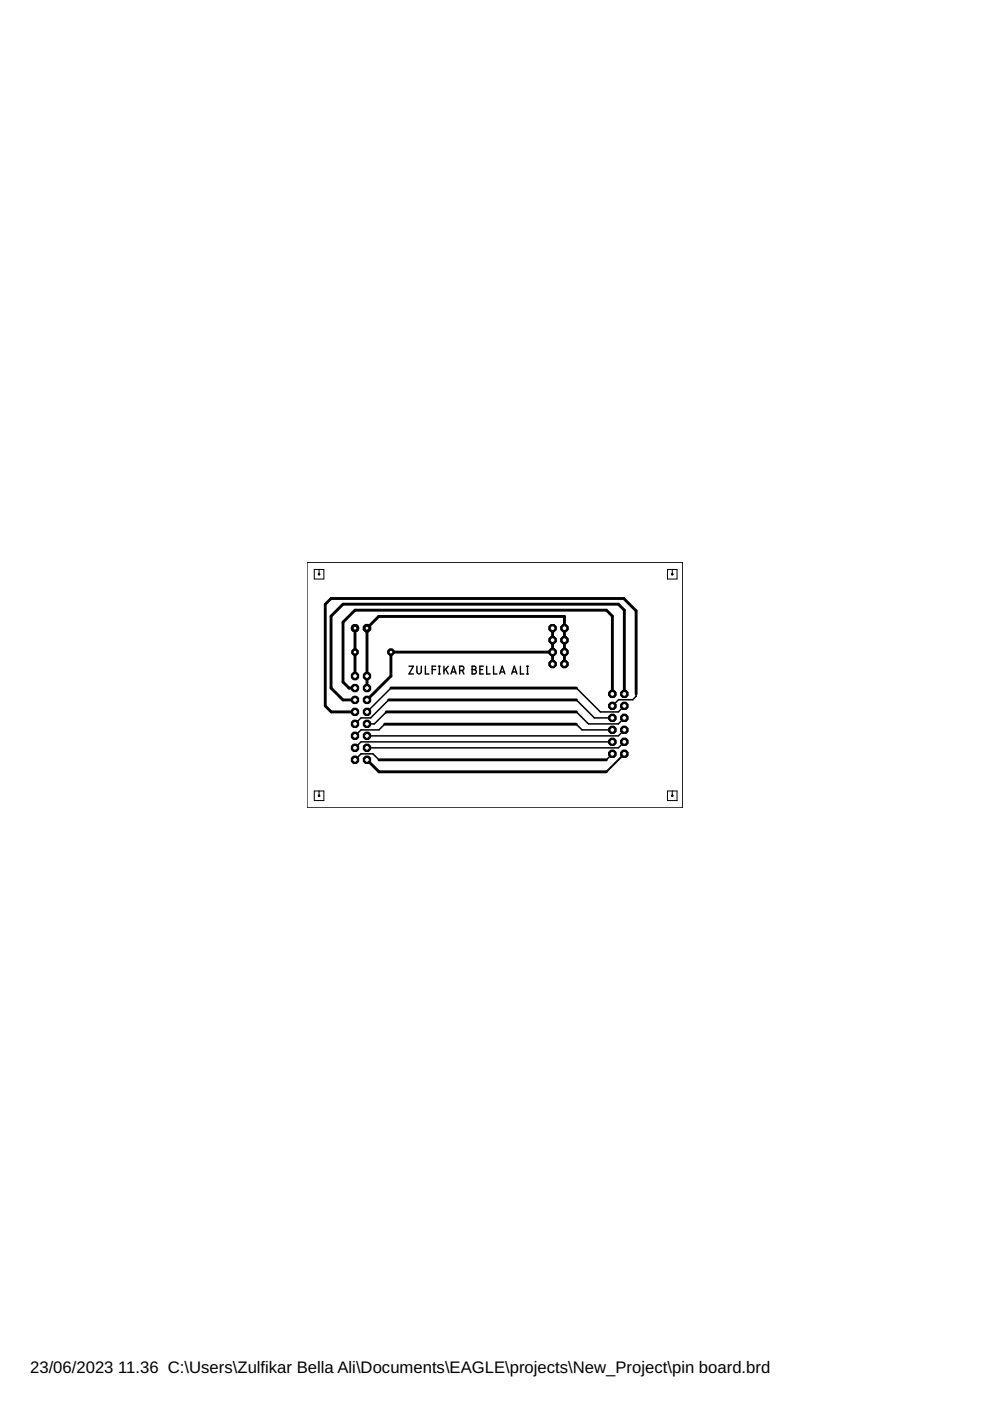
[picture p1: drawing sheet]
<svg xmlns="http://www.w3.org/2000/svg" width="210mm" height="297mm" viewBox="0 0 210 297" stroke-linecap="round" stroke-linejoin="round" font-family="sans-serif">
<defs><g id="words">
<g font-size="3.5">
<text x="6.4" y="291">23/06/2023</text>
<text x="25.1" y="291">11.36 C:\Users\Zulfikar Bella Ali\Documents\EAGLE\projects\New_Project\pin board.brd</text>
</g>
</g></defs>
<g fill="none" stroke="#000" stroke-width=".61">
<path d="M75.3 133.2v10.1M117.2 133.2v7.6M117.2 138.3h-34.3v5l-5.1 5.1M75.3 145.9h-1.3l-1.3-1.3v-12.7l2.6-2.5h53.3l1.2 1.2v16.5M81.6 153.5h40.6M81.9 150.9h40.3M82.4 148.4h39.8M82.9 145.9h39.3M119.7 140.8v-10.1h-39.4l-2.5 2.5v12.7M132.4 147.1v-17.7l-1.3-1.3h-58.4l-2.5 2.5v15.3l2.5 2.5h2.6M134.9 147.1v-17.6l-2.7-2.6h-62l-1.2 1.2v21.6l1.2 1.2h5.1M77.8 161.1l2.5 2.5h48.3"/>
<path d="M80.3 161.1h48.3"/>
</g>
<g fill="none" stroke="#000" stroke-width=".32">
<path d="M81.6 153.5l-1.3 1.2h-3.8l-1.2 1.3M81.8 151.1l-2.4 2.4h-1.6M82.4 148.4l-3.8 3.8h-2.1l-1.2 1.3M82.9 145.9l-5.1 5M122.2 153.5l1.2 1.2h6.4M122.2 145.9l5.1 5h3.8l1.3-1.2M122.2 150.9l2.6 2.6h6.3l1.3-1.3M122.2 148.4l3.8 3.8h3.8M129.8 157.3h-53.3l-1.2 1.3M129.8 159.8l-1.2 1.3M132.4 154.7l-1.3 1.3h-53.3M132.4 157.3l-1.3 1.3h-53.3"/>
<path d="M134.9 147.1v.5l-.7 .8h-3.1l-1.3 1.3M75.3 161.1l1.2-1.3h2.6l1.2 1.3"/>
</g>
<path d="M81.9 150.9l-.1 .2M132.4 159.8l-3.8 3.8" fill="none" stroke="#000" stroke-width=".42"/>
<circle cx="77.8" cy="133.2" r=".85" fill="#000" stroke="#000" stroke-width=".21"/>
<circle cx="77.8" cy="133.2" r=".4" fill="#fff" stroke="#000" stroke-width=".21"/>
<circle cx="75.3" cy="133.2" r=".78" fill="#000" stroke="#000" stroke-width=".21"/>
<circle cx="75.3" cy="133.2" r=".4" fill="#fff" stroke="#000" stroke-width=".21"/>
<circle cx="75.3" cy="143.3" r=".83" fill="#000" stroke="#000" stroke-width=".21"/>
<circle cx="75.3" cy="143.3" r=".51" fill="#fff" stroke="#000" stroke-width=".21"/>
<circle cx="77.8" cy="143.3" r=".83" fill="#000" stroke="#000" stroke-width=".21"/>
<circle cx="77.8" cy="143.3" r=".51" fill="#fff" stroke="#000" stroke-width=".21"/>
<circle cx="75.3" cy="145.9" r=".83" fill="#000" stroke="#000" stroke-width=".21"/>
<circle cx="75.3" cy="145.9" r=".51" fill="#fff" stroke="#000" stroke-width=".21"/>
<circle cx="77.8" cy="145.9" r=".83" fill="#000" stroke="#000" stroke-width=".21"/>
<circle cx="77.8" cy="145.9" r=".51" fill="#fff" stroke="#000" stroke-width=".21"/>
<circle cx="75.3" cy="148.4" r=".83" fill="#000" stroke="#000" stroke-width=".21"/>
<circle cx="75.3" cy="148.4" r=".51" fill="#fff" stroke="#000" stroke-width=".21"/>
<circle cx="77.8" cy="148.4" r=".83" fill="#000" stroke="#000" stroke-width=".21"/>
<circle cx="77.8" cy="148.4" r=".51" fill="#fff" stroke="#000" stroke-width=".21"/>
<circle cx="75.3" cy="150.9" r=".83" fill="#000" stroke="#000" stroke-width=".21"/>
<circle cx="75.3" cy="150.9" r=".51" fill="#fff" stroke="#000" stroke-width=".21"/>
<circle cx="77.8" cy="150.9" r=".83" fill="#000" stroke="#000" stroke-width=".21"/>
<circle cx="77.8" cy="150.9" r=".51" fill="#fff" stroke="#000" stroke-width=".21"/>
<circle cx="75.3" cy="153.5" r=".83" fill="#000" stroke="#000" stroke-width=".21"/>
<circle cx="75.3" cy="153.5" r=".51" fill="#fff" stroke="#000" stroke-width=".21"/>
<circle cx="77.8" cy="153.5" r=".83" fill="#000" stroke="#000" stroke-width=".21"/>
<circle cx="77.8" cy="153.5" r=".51" fill="#fff" stroke="#000" stroke-width=".21"/>
<circle cx="75.3" cy="156" r=".83" fill="#000" stroke="#000" stroke-width=".21"/>
<circle cx="75.3" cy="156" r=".51" fill="#fff" stroke="#000" stroke-width=".21"/>
<circle cx="77.8" cy="156" r=".83" fill="#000" stroke="#000" stroke-width=".21"/>
<circle cx="77.8" cy="156" r=".51" fill="#fff" stroke="#000" stroke-width=".21"/>
<circle cx="75.3" cy="158.6" r=".83" fill="#000" stroke="#000" stroke-width=".21"/>
<circle cx="75.3" cy="158.6" r=".51" fill="#fff" stroke="#000" stroke-width=".21"/>
<circle cx="77.8" cy="158.6" r=".83" fill="#000" stroke="#000" stroke-width=".21"/>
<circle cx="77.8" cy="158.6" r=".51" fill="#fff" stroke="#000" stroke-width=".21"/>
<circle cx="75.3" cy="161.1" r=".83" fill="#000" stroke="#000" stroke-width=".21"/>
<circle cx="75.3" cy="161.1" r=".51" fill="#fff" stroke="#000" stroke-width=".21"/>
<circle cx="77.8" cy="161.1" r=".83" fill="#000" stroke="#000" stroke-width=".21"/>
<circle cx="77.8" cy="161.1" r=".51" fill="#fff" stroke="#000" stroke-width=".21"/>
<circle cx="129.8" cy="147.1" r=".83" fill="#000" stroke="#000" stroke-width=".21"/>
<circle cx="129.8" cy="147.1" r=".51" fill="#fff" stroke="#000" stroke-width=".21"/>
<circle cx="132.4" cy="147.1" r=".83" fill="#000" stroke="#000" stroke-width=".21"/>
<circle cx="132.4" cy="147.1" r=".51" fill="#fff" stroke="#000" stroke-width=".21"/>
<circle cx="129.8" cy="149.7" r=".83" fill="#000" stroke="#000" stroke-width=".21"/>
<circle cx="129.8" cy="149.7" r=".51" fill="#fff" stroke="#000" stroke-width=".21"/>
<circle cx="132.4" cy="149.7" r=".83" fill="#000" stroke="#000" stroke-width=".21"/>
<circle cx="132.4" cy="149.7" r=".51" fill="#fff" stroke="#000" stroke-width=".21"/>
<circle cx="129.8" cy="152.2" r=".83" fill="#000" stroke="#000" stroke-width=".21"/>
<circle cx="129.8" cy="152.2" r=".51" fill="#fff" stroke="#000" stroke-width=".21"/>
<circle cx="132.4" cy="152.2" r=".83" fill="#000" stroke="#000" stroke-width=".21"/>
<circle cx="132.4" cy="152.2" r=".51" fill="#fff" stroke="#000" stroke-width=".21"/>
<circle cx="129.8" cy="154.7" r=".83" fill="#000" stroke="#000" stroke-width=".21"/>
<circle cx="129.8" cy="154.7" r=".51" fill="#fff" stroke="#000" stroke-width=".21"/>
<circle cx="132.4" cy="154.7" r=".83" fill="#000" stroke="#000" stroke-width=".21"/>
<circle cx="132.4" cy="154.7" r=".51" fill="#fff" stroke="#000" stroke-width=".21"/>
<circle cx="129.8" cy="157.3" r=".83" fill="#000" stroke="#000" stroke-width=".21"/>
<circle cx="129.8" cy="157.3" r=".51" fill="#fff" stroke="#000" stroke-width=".21"/>
<circle cx="132.4" cy="157.3" r=".83" fill="#000" stroke="#000" stroke-width=".21"/>
<circle cx="132.4" cy="157.3" r=".51" fill="#fff" stroke="#000" stroke-width=".21"/>
<circle cx="129.8" cy="159.8" r=".83" fill="#000" stroke="#000" stroke-width=".21"/>
<circle cx="129.8" cy="159.8" r=".51" fill="#fff" stroke="#000" stroke-width=".21"/>
<circle cx="132.4" cy="159.8" r=".83" fill="#000" stroke="#000" stroke-width=".21"/>
<circle cx="132.4" cy="159.8" r=".51" fill="#fff" stroke="#000" stroke-width=".21"/>
<circle cx="119.7" cy="140.8" r=".83" fill="#000" stroke="#000" stroke-width=".21"/>
<circle cx="119.7" cy="140.8" r=".51" fill="#fff" stroke="#000" stroke-width=".21"/>
<circle cx="117.2" cy="140.8" r=".83" fill="#000" stroke="#000" stroke-width=".21"/>
<circle cx="117.2" cy="140.8" r=".51" fill="#fff" stroke="#000" stroke-width=".21"/>
<circle cx="119.7" cy="138.3" r=".83" fill="#000" stroke="#000" stroke-width=".21"/>
<circle cx="119.7" cy="138.3" r=".51" fill="#fff" stroke="#000" stroke-width=".21"/>
<circle cx="117.2" cy="138.3" r=".83" fill="#000" stroke="#000" stroke-width=".21"/>
<circle cx="117.2" cy="138.3" r=".51" fill="#fff" stroke="#000" stroke-width=".21"/>
<circle cx="119.7" cy="135.7" r=".83" fill="#000" stroke="#000" stroke-width=".21"/>
<circle cx="119.7" cy="135.7" r=".51" fill="#fff" stroke="#000" stroke-width=".21"/>
<circle cx="117.2" cy="135.7" r=".83" fill="#000" stroke="#000" stroke-width=".21"/>
<circle cx="117.2" cy="135.7" r=".51" fill="#fff" stroke="#000" stroke-width=".21"/>
<circle cx="119.7" cy="133.2" r=".83" fill="#000" stroke="#000" stroke-width=".21"/>
<circle cx="119.7" cy="133.2" r=".51" fill="#fff" stroke="#000" stroke-width=".21"/>
<circle cx="117.2" cy="133.2" r=".83" fill="#000" stroke="#000" stroke-width=".21"/>
<circle cx="117.2" cy="133.2" r=".51" fill="#fff" stroke="#000" stroke-width=".21"/>
<circle cx="75.3" cy="138.3" r=".71" fill="#000" stroke="#000" stroke-width=".21"/>
<circle cx="75.3" cy="138.3" r=".4" fill="#fff" stroke="#000" stroke-width=".21"/>
<circle cx="82.9" cy="138.3" r=".71" fill="#000" stroke="#000" stroke-width=".21"/>
<circle cx="82.9" cy="138.3" r=".4" fill="#fff" stroke="#000" stroke-width=".21"/>
<circle cx="77.8" cy="133.2" r=".85" fill="#000" stroke="#000" stroke-width=".21"/>
<circle cx="77.8" cy="133.2" r=".4" fill="#fff" stroke="#000" stroke-width=".21"/>
<circle cx="75.3" cy="133.2" r=".78" fill="#000" stroke="#000" stroke-width=".21"/>
<circle cx="75.3" cy="133.2" r=".4" fill="#fff" stroke="#000" stroke-width=".21"/>
<circle cx="75.3" cy="143.3" r=".83" fill="#000" stroke="#000" stroke-width=".21"/>
<circle cx="75.3" cy="143.3" r=".51" fill="#fff" stroke="#000" stroke-width=".21"/>
<circle cx="77.8" cy="143.3" r=".83" fill="#000" stroke="#000" stroke-width=".21"/>
<circle cx="77.8" cy="143.3" r=".51" fill="#fff" stroke="#000" stroke-width=".21"/>
<circle cx="75.3" cy="145.9" r=".83" fill="#000" stroke="#000" stroke-width=".21"/>
<circle cx="75.3" cy="145.9" r=".51" fill="#fff" stroke="#000" stroke-width=".21"/>
<circle cx="77.8" cy="145.9" r=".83" fill="#000" stroke="#000" stroke-width=".21"/>
<circle cx="77.8" cy="145.9" r=".51" fill="#fff" stroke="#000" stroke-width=".21"/>
<circle cx="75.3" cy="148.4" r=".83" fill="#000" stroke="#000" stroke-width=".21"/>
<circle cx="75.3" cy="148.4" r=".51" fill="#fff" stroke="#000" stroke-width=".21"/>
<circle cx="77.8" cy="148.4" r=".83" fill="#000" stroke="#000" stroke-width=".21"/>
<circle cx="77.8" cy="148.4" r=".51" fill="#fff" stroke="#000" stroke-width=".21"/>
<circle cx="75.3" cy="150.9" r=".83" fill="#000" stroke="#000" stroke-width=".21"/>
<circle cx="75.3" cy="150.9" r=".51" fill="#fff" stroke="#000" stroke-width=".21"/>
<circle cx="77.8" cy="150.9" r=".83" fill="#000" stroke="#000" stroke-width=".21"/>
<circle cx="77.8" cy="150.9" r=".51" fill="#fff" stroke="#000" stroke-width=".21"/>
<circle cx="75.3" cy="153.5" r=".83" fill="#000" stroke="#000" stroke-width=".21"/>
<circle cx="75.3" cy="153.5" r=".51" fill="#fff" stroke="#000" stroke-width=".21"/>
<circle cx="77.8" cy="153.5" r=".83" fill="#000" stroke="#000" stroke-width=".21"/>
<circle cx="77.8" cy="153.5" r=".51" fill="#fff" stroke="#000" stroke-width=".21"/>
<circle cx="75.3" cy="156" r=".83" fill="#000" stroke="#000" stroke-width=".21"/>
<circle cx="75.3" cy="156" r=".51" fill="#fff" stroke="#000" stroke-width=".21"/>
<circle cx="77.8" cy="156" r=".83" fill="#000" stroke="#000" stroke-width=".21"/>
<circle cx="77.8" cy="156" r=".51" fill="#fff" stroke="#000" stroke-width=".21"/>
<circle cx="75.3" cy="158.6" r=".83" fill="#000" stroke="#000" stroke-width=".21"/>
<circle cx="75.3" cy="158.6" r=".51" fill="#fff" stroke="#000" stroke-width=".21"/>
<circle cx="77.8" cy="158.6" r=".83" fill="#000" stroke="#000" stroke-width=".21"/>
<circle cx="77.8" cy="158.6" r=".51" fill="#fff" stroke="#000" stroke-width=".21"/>
<circle cx="75.3" cy="161.1" r=".83" fill="#000" stroke="#000" stroke-width=".21"/>
<circle cx="75.3" cy="161.1" r=".51" fill="#fff" stroke="#000" stroke-width=".21"/>
<circle cx="77.8" cy="161.1" r=".83" fill="#000" stroke="#000" stroke-width=".21"/>
<circle cx="77.8" cy="161.1" r=".51" fill="#fff" stroke="#000" stroke-width=".21"/>
<circle cx="129.8" cy="147.1" r=".83" fill="#000" stroke="#000" stroke-width=".21"/>
<circle cx="129.8" cy="147.1" r=".51" fill="#fff" stroke="#000" stroke-width=".21"/>
<circle cx="132.4" cy="147.1" r=".83" fill="#000" stroke="#000" stroke-width=".21"/>
<circle cx="132.4" cy="147.1" r=".51" fill="#fff" stroke="#000" stroke-width=".21"/>
<circle cx="129.8" cy="149.7" r=".83" fill="#000" stroke="#000" stroke-width=".21"/>
<circle cx="129.8" cy="149.7" r=".51" fill="#fff" stroke="#000" stroke-width=".21"/>
<circle cx="132.4" cy="149.7" r=".83" fill="#000" stroke="#000" stroke-width=".21"/>
<circle cx="132.4" cy="149.7" r=".51" fill="#fff" stroke="#000" stroke-width=".21"/>
<circle cx="129.8" cy="152.2" r=".83" fill="#000" stroke="#000" stroke-width=".21"/>
<circle cx="129.8" cy="152.2" r=".51" fill="#fff" stroke="#000" stroke-width=".21"/>
<circle cx="132.4" cy="152.2" r=".83" fill="#000" stroke="#000" stroke-width=".21"/>
<circle cx="132.4" cy="152.2" r=".51" fill="#fff" stroke="#000" stroke-width=".21"/>
<circle cx="129.8" cy="154.7" r=".83" fill="#000" stroke="#000" stroke-width=".21"/>
<circle cx="129.8" cy="154.7" r=".51" fill="#fff" stroke="#000" stroke-width=".21"/>
<circle cx="132.4" cy="154.7" r=".83" fill="#000" stroke="#000" stroke-width=".21"/>
<circle cx="132.4" cy="154.7" r=".51" fill="#fff" stroke="#000" stroke-width=".21"/>
<circle cx="129.8" cy="157.3" r=".83" fill="#000" stroke="#000" stroke-width=".21"/>
<circle cx="129.8" cy="157.3" r=".51" fill="#fff" stroke="#000" stroke-width=".21"/>
<circle cx="132.4" cy="157.3" r=".83" fill="#000" stroke="#000" stroke-width=".21"/>
<circle cx="132.4" cy="157.3" r=".51" fill="#fff" stroke="#000" stroke-width=".21"/>
<circle cx="129.8" cy="159.8" r=".83" fill="#000" stroke="#000" stroke-width=".21"/>
<circle cx="129.8" cy="159.8" r=".51" fill="#fff" stroke="#000" stroke-width=".21"/>
<circle cx="132.4" cy="159.8" r=".83" fill="#000" stroke="#000" stroke-width=".21"/>
<circle cx="132.4" cy="159.8" r=".51" fill="#fff" stroke="#000" stroke-width=".21"/>
<circle cx="119.7" cy="140.8" r=".83" fill="#000" stroke="#000" stroke-width=".21"/>
<circle cx="119.7" cy="140.8" r=".51" fill="#fff" stroke="#000" stroke-width=".21"/>
<circle cx="117.2" cy="140.8" r=".83" fill="#000" stroke="#000" stroke-width=".21"/>
<circle cx="117.2" cy="140.8" r=".51" fill="#fff" stroke="#000" stroke-width=".21"/>
<circle cx="119.7" cy="138.3" r=".83" fill="#000" stroke="#000" stroke-width=".21"/>
<circle cx="119.7" cy="138.3" r=".51" fill="#fff" stroke="#000" stroke-width=".21"/>
<circle cx="117.2" cy="138.3" r=".83" fill="#000" stroke="#000" stroke-width=".21"/>
<circle cx="117.2" cy="138.3" r=".51" fill="#fff" stroke="#000" stroke-width=".21"/>
<circle cx="119.7" cy="135.7" r=".83" fill="#000" stroke="#000" stroke-width=".21"/>
<circle cx="119.7" cy="135.7" r=".51" fill="#fff" stroke="#000" stroke-width=".21"/>
<circle cx="117.2" cy="135.7" r=".83" fill="#000" stroke="#000" stroke-width=".21"/>
<circle cx="117.2" cy="135.7" r=".51" fill="#fff" stroke="#000" stroke-width=".21"/>
<circle cx="119.7" cy="133.2" r=".83" fill="#000" stroke="#000" stroke-width=".21"/>
<circle cx="119.7" cy="133.2" r=".51" fill="#fff" stroke="#000" stroke-width=".21"/>
<circle cx="117.2" cy="133.2" r=".83" fill="#000" stroke="#000" stroke-width=".21"/>
<circle cx="117.2" cy="133.2" r=".51" fill="#fff" stroke="#000" stroke-width=".21"/>
<circle cx="75.3" cy="138.3" r=".71" fill="#000" stroke="#000" stroke-width=".21"/>
<circle cx="75.3" cy="138.3" r=".4" fill="#fff" stroke="#000" stroke-width=".21"/>
<circle cx="82.9" cy="138.3" r=".71" fill="#000" stroke="#000" stroke-width=".21"/>
<circle cx="82.9" cy="138.3" r=".4" fill="#fff" stroke="#000" stroke-width=".21"/>
<g fill="none" stroke="#000" stroke-width=".21">
<path d="M65.1 119.2h79.6v52.1h-79.6z"/>
<circle cx="67.6" cy="121.8" r=".15"/>
</g>
<g fill="none" stroke="#000" stroke-width=".3">
<path d="M86.7 141.2h1l-1 1.7h1M88.4 141.2v1.2a.47 .47 0 0 0 .5 .5 .47 .47 0 0 0 .4-.5v-1.2M90.2 141.2v1.7h.7M91.6 142h.8M92.4 141.2h-.8v1.7M93 141.2h.3M93 142.9h.3M93.2 141.2v1.7M94.1 141.2v1.7M94.5 141.9l.5 1M95 141.2l-.9 1M95.6 142.9l.6-1.7 .5 1.7"/>
<path d="M95.8 142.5h.8M97.5 142.2h.4a.46 .46 0 0 0 .5-.5 .46 .46 0 0 0-.5-.5h-.4v1.7M98 142.2l.4 .7M100.1 141.2h.4a.36 .36 0 0 1 .4 .4 .36 .36 0 0 1-.4 .4 .47 .47 0 0 1 .5 .4 .47 .47 0 0 1-.5 .5h-.4zM100.1 142h.4M101.7 142h.6M102.5 141.2h-.8v1.7h.8M103.2 141.2v1.7h.7M104.6 141.2v1.7h.8M105.9 142.9l.6-1.7 .5 1.7M106.1 142.5h.8M108.5 142.9l.6-1.7 .5 1.7"/>
<path d="M108.6 142.5h.9M110.3 141.2v1.7h.8M111.7 141.2h.3M111.7 142.9h.3M111.8 141.2v1.7"/>
</g>
<circle cx="67.6" cy="121.8" r=".15" fill="#fff" stroke="#000" stroke-width=".21"/>
<circle cx="67.6" cy="168.7" r=".15" fill="none" stroke="#000" stroke-width=".21"/>
<circle cx="67.6" cy="168.7" r=".15" fill="#fff" stroke="#000" stroke-width=".21"/>
<circle cx="142.5" cy="121.8" r=".15" fill="none" stroke="#000" stroke-width=".21"/>
<circle cx="142.5" cy="121.8" r=".15" fill="#fff" stroke="#000" stroke-width=".21"/>
<circle cx="142.5" cy="168.7" r=".15" fill="none" stroke="#000" stroke-width=".21"/>
<circle cx="142.5" cy="168.7" r=".15" fill="#fff" stroke="#000" stroke-width=".21"/>
<path d="M66.6 120.7h2.1v2.1h-2.1zM67.6 120.7v1.1M141.5 120.7h2.1v2.1h-2.1zM142.5 120.7v1.1M66.6 167.7h2.1v2h-2.1zM67.6 167.7v1M141.5 167.7h2.1v2h-2.1zM142.5 167.7v1" fill="none" stroke="#000" stroke-width=".21"/>
<use href="#words"/>
</svg>
